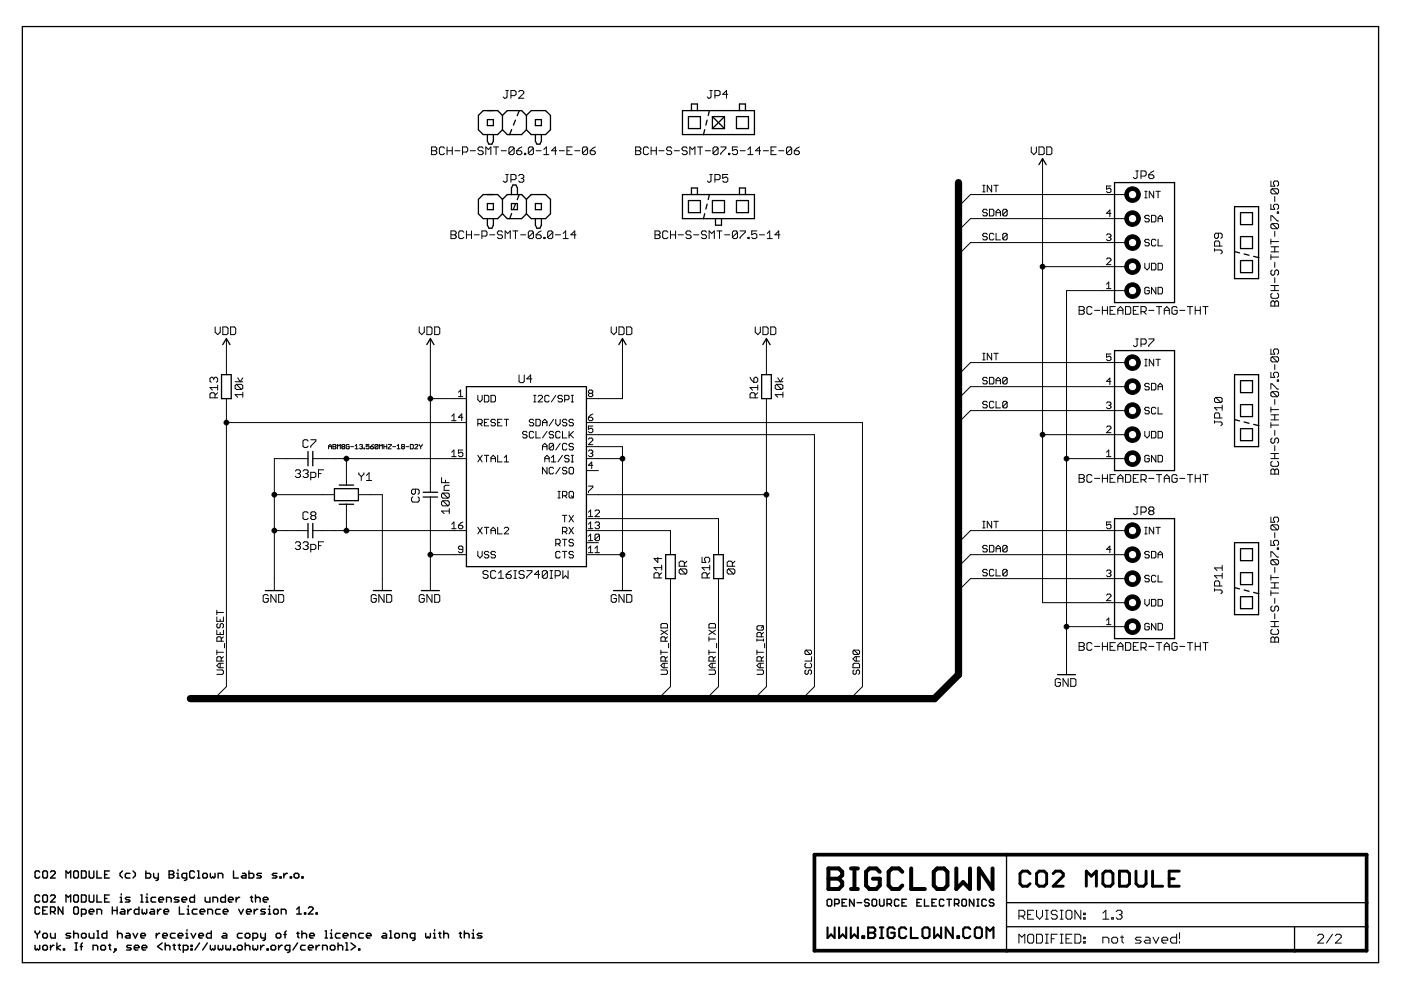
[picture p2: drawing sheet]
<svg xmlns="http://www.w3.org/2000/svg" width="297mm" height="210mm" viewBox="0 0 297 210" stroke-linecap="round" stroke-linejoin="round" font-family="sans-serif">
<g fill="none" stroke="#000" stroke-width=".3">
<path d="M7.4 197.4v.2l.5 .5M7.9 198.1v.8M8.4 184.9l-.2-.2h-.5l-.3 .2v1l.3 .3h.5l.2-.3M8.4 190l-.2-.2h-.5l-.3 .2v1l.3 .3h.5l.2-.3M8.4 192.6l-.2-.3h-.5l-.3 .3v.9l.3 .3h.5l.2-.3M8.4 197.4v.2l-.5 .5M9.1 190l.2-.2h.5l.3 .2v1l-.3 .3h-.5l-.2-.3zM9.1 193h.5M9.3 184.7h.5l.3 .2v1l-.3 .3h-.5l-.2-.3v-1zM9.3 197.9h.5l.3 .2v.5l-.3 .3h-.5l-.2-.3v-.5zM10.1 192.3h-1v1.5h1M10.7 184.9l.2-.2h.6l.2 .2v.3l-1 1h1"/>
<path d="M10.7 190l.2-.2h.6l.2 .2v.2l-1 1.1h1M10.7 193.3h.8l.2-.3v-.4l-.2-.3h-.8v1.5M10.7 197.9v.7l.2 .3h.8v-1M11.2 193.3l.5 .5M12.1 199.9v1.5M13.3 192.3v1.5l-1-1.5v1.5M14 186.2v-1.5l.5 .5 .5-.5v1.5M14 191.3v-1.5l.5 .4 .5-.4v1.5M15 197.9h-.8l-.2 .2 .2 .3h.5l.3 .2-.3 .3h-.7M15.6 190l.3-.2h.5l.2 .2v1l-.2 .3h-.5l-.3-.3zM15.6 197.4v1.5M15.6 198.1l.3-.2h.5l.2 .2v.8"/>
<path d="M15.9 184.7h.5l.2 .2v1l-.2 .3h-.5l-.3-.3v-1zM15.9 192.3h.5l.2 .3v.9l-.2 .3h-.5l-.3-.3v-.9zM15.9 199.9h.5M16.2 199.9v1.5M17.3 184.7h.7l.3 .2v1l-.3 .3h-.7zM17.3 189.8h.7l.3 .2v1l-.3 .3h-.7zM17.3 193.8h.7l.3-.3v-.5l-.3-.2h-.7v1.5M17.5 199.9l-.3 .3v1.2M17.5 197.9h.5l.3 .2v.5l-.3 .3h-.5l-.2-.3v-.5zM18.9 184.7v1.2l.3 .3h.5l.2-.3v-1.2M18.9 189.8v1.2l.3 .3h.5l.2-.3v-1.2M18.9 193.3h1l-.2-.5h-.5l-.3 .2v.5l.3 .3h.5"/>
<path d="M18.9 197.9v.7l.3 .3h.7v-1M20.6 184.7v1.5h.9M20.6 189.8v1.5h.9M20.6 193.8v-1h.7l.2 .2v.8M20.6 198.9h.4M20.6 197.4h.2v1.5M22.2 185.4h.5M22.2 190.5h.5M22.6 197.4v1.5h-.7l-.3-.3v-.5l.3-.2h.7M23.2 184.7h-1v1.5h1M23.2 189.8h-1v1.5h1M23.8 193h1"/>
<path d="M23.8 192.3v1.5M24.8 192.3v1.5M24.9 198.1l.3-.2h.5l.2 .2v.8M24.9 197.4v1.5M25.5 191.3h.5M25.5 190.2h.2v1.1M25.7 189.5v.3M25.7 192.8h.5l.3 .2v.8h-.8l-.2-.3 .2-.2h.8M26 184.7l-.5 .5v.5l.5 .5M26.8 197.9h.5l.3 .2v.8h-.8l-.2-.3 .2-.2h.8M27.1 192.8v1M27.6 185.2h-.8l-.2 .2v.5l.2 .3h.8"/>
<path d="M27.6 190.2h-.8l-.2 .3 .2 .3h.5l.3 .2-.3 .3h-.7M27.9 192.8h-.3l-.5 .5M28.2 184.7l.5 .5v.5l-.5 .5M28.2 197.9l.5 1 .5-1M29.5 192.3v1.5h-.8l-.2-.3v-.5l.2-.2h.8M29.8 189.8h.3v1.5M29.8 191.3h.5M29.8 198.4h1v-.3l-.2-.2h-.5l-.3 .2v.5l.3 .3h.5M30.1 192.8v.7l.3 .3 .2-.3 .3 .3 .2-.3v-.7M30.9 184.7v1.5h.8l.2-.3v-.5l-.2-.2h-.8M30.9 191.3h.5M30.9 190.2h.3v1.1"/>
<path d="M31.2 189.5v.3M32 192.8h.5l.2 .2v.8h-.7l-.3-.3 .3-.2h.7M32.6 185.2v.7l.2 .3h.8M33 190.2h-.7l-.3 .3v.5l.3 .3h.7M33.1 197.9v1M33.4 192.8v1M33.6 185.2v1.2l-.3 .3h-.2M33.7 190.8h1v-.3l-.3-.3h-.5l-.2 .3v.5l.2 .3h.5M33.9 197.9h-.3l-.5 .5M34.1 192.8h-.2l-.5 .5M34.4 199.9l-1 .8 1 .7M34.5 198.4h1l-.3-.5h-.5l-.2 .2v.5l.2 .3h.5"/>
<path d="M34.8 193.3h1l-.3-.5h-.5l-.2 .2v.5l.2 .3h.5M35 199.9v1.5M35.3 191.3v-1.1h.7l.3 .3v.8M35.9 184.7h.7l.3 .2v.3l-.3 .2 .3 .3v.2l-.3 .3h-.7zM35.9 185.4h.7M37.1 197.9h-.7l-.3 .2v.5l.3 .3h.7M37.5 186.2h.5M37.5 185.2h.2v1M37.7 184.4v.3M37.8 198.4h1l-.3-.5h-.5l-.2 .2v.5l.2 .3h.5M38 190.2h-.8l-.3 .3 .3 .3h.5l.3 .2-.3 .3h-.8M38 192.3v1.5h1"/>
<path d="M38.6 190.8h1v-.3l-.3-.3h-.5l-.2 .3v.5l.2 .3h.5M39.4 198.9h.5M39.4 197.9h.2v1M39.6 186.2h-.8l-.2-.3v-.5l.2-.2h.8v1.2l-.3 .3h-.2M39.6 197.1v.3M39.7 193.8h.5M39.7 192.8h.2v1M39.9 192v.3M40.5 197.9l.5 1 .5-1M41.2 184.9l-.2-.2h-.5l-.3 .2v1l.3 .3h.5l.2-.3M41.2 189.8v1.5h-.7l-.3-.3v-.5l.3-.3h.7M41.8 192.8h-.8l-.2 .2v.5l.2 .3h.8"/>
<path d="M41.9 184.7h.2v1.5M41.9 186.2h.5M42.1 198.4h1v-.3l-.2-.2h-.5l-.3 .2v.5l.3 .3h.5M42.3 199.9l-1 1.5M42.4 193.3h1v-.3l-.2-.2h-.5l-.3 .2v.5l.3 .3h.5M43.2 185.2h.5l.3 .2v.5l-.3 .3h-.5l-.2-.3v-.5zM43.5 190.2v.8l.3 .3h.7v-1.1M44 199.9l-1 1.5M44 193.8v-1h.8l.3 .2v.8M44.6 185.2v.7l.3 .3 .2-.3 .3 .3 .2-.3v-.7M44.8 197.4v1.5h-.8l-.2-.3v-.5l.2-.2h.8M45.1 191.3v-1.1h.8l.2 .3v.8"/>
<path d="M46.2 186.2v-1h.8l.2 .2v.8M46.7 192.8h-.7l-.3 .2v.5l.3 .3h.7M47.3 197.9h.5l.3 .2v.8h-.8l-.2-.3 .2-.2h.8M47.3 193.3h1l-.2-.5h-.5l-.3 .2v.5l.3 .3h.5M47.8 189.8v1.5h-.8l-.2-.3v-.5l.2-.3h.8M48.4 190.8h1v-.3l-.2-.3h-.5l-.3 .3v.5l.3 .3h.5M49.5 184.7v1.5h1M50.1 190.2v1.1M50.6 192.8l.5 1 .5-1M50.8 190.2h-.2l-.5 .6M51.4 197.9h-.8l-.3 .2v.5l.3 .3h.8M51.4 185.2h.5l.3 .2v.8h-.8l-.2-.3 .2-.2h.8"/>
<path d="M52 199.9v1.5M52.2 197.9h.5l.3 .2v.5l-.3 .3h-.5l-.2-.3v-.5zM52.3 193.3h1v-.3l-.3-.2h-.5l-.2 .2v.5l.2 .3h.5M52.8 184.7v1.5h.8l.2-.3v-.5l-.2-.2h-.8M53.1 190.2h.5M53.3 190v1l.3 .3M53.6 198.9h.8l.2-.3v-.5l-.2-.2h-.8v1.5M53.9 192.8v1M54.2 190.5l.2-.3h.5l.3 .3v.8M54.2 189.8v1.5M54.7 192.8h-.3l-.5 .5M55.3 197.9v.7l.2 .3h.8"/>
<path d="M55.4 185.2h-.7l-.3 .2 .3 .3h.5l.2 .2-.2 .3h-.8M55.8 190.8h1v-.3l-.2-.3h-.6l-.2 .3v.5l.2 .3h.6M56.3 192.8h-.8l-.2 .2 .2 .3h.5l.3 .2-.3 .3h-.7M56.3 197.9v1.2l-.3 .3h-.2M56.9 193.8h.5M56.9 192.8h.2v1M57.1 192v.3M58 193l.3-.2h.4l.3 .2v.5l-.3 .3h-.4l-.3-.3zM58.5 198.1l.3-.2h.5l.2 .2v.5l-.2 .3h-.5l-.3-.3zM58.7 185.2h-.7l-.3 .2 .3 .3h.5l.2 .2-.2 .3h-.8M59.4 185.9h.2v.3h-.2zM59.6 193.8v-1h.8l.2 .2v.8"/>
<path d="M60.2 185.2v1M60.2 198.1h.5M60.7 197.4l-.3 .2v1.3M60.9 185.2h-.2l-.5 .5M61.6 185.9h.2v.3h-.2zM62.6 185.2h.5l.3 .2v.5l-.3 .3h-.5l-.2-.3v-.5zM62.9 192.8l.5-.5v1.5M62.9 193.8h1M62.9 197.9h.5M63.1 199.9l-1 1.5M63.2 197.6v1l.2 .3M64 185.9h.3v.3h-.3z"/>
<path d="M64 197.4v1.5M64 198.1l.3-.2h.4l.3 .2v.8M64.6 193.5h.2v.3h-.2zM65.4 192.6l.2-.3h.5l.3 .3v.2l-1 1h1M65.6 198.4h1.1v-.3l-.3-.2h-.5l-.3 .2v.5l.3 .3h.5M67 193.5h.3v.3h-.3zM68.9 198.9h.5M68.9 197.4h.3v1.5M70 198.9h.5M70 197.9h.3v1M70.3 197.1v.3M71.7 199.9v1.5"/>
<path d="M72.1 197.9h-.7l-.3 .2v.5l.3 .3h.7M72.7 198.4h1.1v-.3l-.3-.2h-.5l-.3 .2v.5l.3 .3h.5M73.3 199.9h.3v1.5M74.4 198.9v-1h.7l.3 .2v.8M74.4 199.9l1 .8-1 .7M77 197.9h-.7l-.3 .2v.5l.3 .3h.7M77.7 198.4h1v-.3l-.3-.2h-.5l-.2 .2v.5l.2 .3h.5M81.2 197.9h.5l.3 .2v.8h-.8l-.2-.3 .2-.2h.8M82.6 198.9h.5M82.6 197.4h.2v1.5M83.7 198.1l.2-.2h.5l.3 .2v.5l-.3 .3h-.5l-.2-.3zM85.3 198.9v-1h.8l.2 .2v.8"/>
<path d="M88 198.9h-.8l-.2-.3v-.5l.2-.2h.8v1.2l-.3 .3h-.2M90.3 197.9v.7l.2 .3 .2-.3 .3 .3 .2-.3v-.7M91.9 198.9h.5M91.9 197.9h.2v1M92.1 197.1v.3M93 197.9h.5M93.2 197.6v1l.3 .3M94.1 198.1l.2-.2h.5l.3 .2v.8M94.1 197.4v1.5M97.4 197.9h.5M97.6 197.6v1l.3 .3M98.4 198.1l.3-.2h.5l.3 .2v.8"/>
<path d="M98.4 197.4v1.5M100.1 198.9h.5M100.1 197.9h.3v1M100.4 197.1v.3M102.2 197.9h-.8l-.2 .2 .2 .3h.5l.3 .2-.3 .3h-.7M175.4 190.9l.2-.2h.5l.2 .2v1l-.2 .2h-.5l-.2-.2zM177 191.6h.7l.2-.2v-.5l-.2-.2h-.7v1.4M178.5 191.4h.5M179.5 190.7h-1v1.4h1M181.1 190.7v1.4l-1-1.4v1.4M181.7 191.4h1M184.3 190.9l-.3-.2h-.5l-.2 .2v.3l.2 .2h.5l.3 .2v.3l-.3 .2h-.5l-.2-.2"/>
<path d="M184.9 190.9l.2-.2h.5l.3 .2v1l-.3 .2h-.5l-.2-.2zM186.5 190.7v1.2l.2 .2h.5l.2-.2v-1.2M188.1 191.6h.7l.2-.2v-.5l-.2-.2h-.7v1.4M188.6 191.6l.4 .5M190.6 190.9l-.2-.2h-.5l-.2 .2v1l.2 .2h.5l.2-.2M191.2 191.4h.5M192.2 190.7h-1v1.4h1M194.4 191.4h.5M195.4 190.7h-1v1.4h1M196 190.7v1.4h1M197.6 191.4h.5M198.5 190.7h-.9v1.4h.9"/>
<path d="M200.1 190.9l-.2-.2h-.5l-.2 .2v1l.2 .2h.5l.2-.2M200.8 190.7h.9M201.2 190.7v1.4M202.4 191.6h.7l.2-.2v-.5l-.2-.2h-.7v1.4M202.8 191.6l.5 .5M203.9 190.9l.3-.2h.5l.2 .2v1l-.2 .2h-.5l-.3-.2zM206.5 190.7v1.4l-1-1.4v1.4M207.1 190.7h.5M207.1 192.1h.5M207.3 190.7v1.4M209.1 190.9l-.2-.2h-.5l-.2 .2v1l.2 .2h.5l.2-.2M210.7 190.9l-.2-.2h-.5l-.2 .2v.3l.2 .2h.5l.2 .2v.3l-.2 .2h-.5l-.2-.2"/>
<path d="M7.4 200.4v.8l.3 .2 .2-.2 .3 .2 .2-.2v-.8M9.3 200.4h.5l.3 .3v.5l-.3 .2h-.5l-.2-.2v-.5zM10.7 200.4v1M11.5 200.4h-.3l-.5 .5M12.8 200.4l-.7 .5 .7 .5M13.4 201.2h.3v.2h-.3zM15.9 201.4h.5M17 200.7h.5M19.7 201.4v-1h.8l.2 .3v.7M21.4 200.7l.2-.3h.5l.3 .3v.5l-.3 .2h-.5l-.2-.2zM23 200.4h.5M23.3 200.2v1l.2 .2"/>
<path d="M24.3 201.2h.3v.2h-.3zM24.6 201.4l-.5 .5M27.8 200.4h-.7l-.3 .3 .3 .2h.5l.2 .3-.2 .2h-.8M28.5 200.9h1l-.3-.5h-.5l-.2 .3v.5l.2 .2h.5M30.1 200.9h1v-.2l-.2-.3h-.5l-.3 .3v.5l.3 .2h.5M35 200.7l.3-.3h.5l.2 .3v.7M36.7 200.4h.5M36.9 200.2v1l.3 .2M37.8 200.4h.5M38 200.2v1l.3 .2M38.9 201.4h.7l.3-.2v-.5l-.3-.3h-.7v1.5M40.5 200.4h.2v.3h-.2z"/>
<path d="M40.5 201.2h.2v.2h-.2zM44.6 200.4v.8l.3 .2 .2-.2 .3 .2 .2-.2v-.8M46.2 200.4v.8l.3 .2 .2-.2 .3 .2 .2-.2v-.8M47.9 200.4v.8l.2 .2 .3-.2 .2 .2 .3-.2v-.8M49.5 201.2h.3v.2h-.3zM50.6 200.4h.5l.3 .3v.5l-.3 .2h-.5l-.3-.2v-.5zM52 200.7l.2-.3h.5l.3 .3v.7M53.6 200.4v.8l.3 .2 .2-.2 .3 .2 .2-.2v-.8M55.3 200.4v1M56 200.4h-.2l-.5 .5M56.6 201.2h.3v.2h-.3zM57.4 200.7l.3-.3h.5l.2 .3v.5l-.2 .2h-.5l-.3-.2z"/>
<path d="M59.1 200.4v1M59.8 200.4h-.2l-.5 .5M61.4 201.4h-.7l-.2-.2v-.5l.2-.3h.7v1.3l-.2 .2h-.2M64.7 200.4h-.7l-.3 .3v.5l.3 .2h.7M65.4 200.9h1v-.2l-.3-.3h-.5l-.2 .3v.5l.2 .2h.5M67 200.4v1M67.8 200.4h-.3l-.5 .5M68.4 201.4v-1h.7l.3 .3v.7M70.3 200.4h.5l.2 .3v.5l-.2 .2h-.5l-.3-.2v-.5zM71.7 200.7l.2-.3h.5l.3 .3v.7M73.3 201.4h.5M76 201.2h.3v.2h-.3z"/>
</g>
<g fill="none" stroke="#000" stroke-width=".21">
<path d="M107.2 19.2h.6M107.5 19.2v1.4l-.3 .2h-.2l-.3-.2M110 19.5l.2-.3h.6l.3 .3v.2l-1.1 1.1h1.1M150.5 19.2h.5M150.7 19.2v1.4l-.2 .2h-.3l-.3-.2M91.5 31.2h.8l.3 .2v.3l-.3 .3 .3 .2v.3l-.3 .3h-.8zM91.5 32h.8M94.2 31.4l-.2-.2h-.6l-.2 .2v1.1l.2 .3h.6l.2-.3M94.8 32h1.1M94.8 31.2v1.6M95.9 31.2v1.6M96.4 32h1.1"/>
<path d="M98.1 32.2h.8l.3-.2v-.6l-.3-.2h-.8v1.6M99.7 32h1.1M102.4 31.4l-.2-.2h-.6l-.3 .2v.3l.3 .3h.6l.2 .2v.3l-.2 .3h-.6l-.3-.3M103 32.8v-1.6l.5 .5 .6-.5v1.6M104.6 31.2h1.1M105.2 31.2v1.6M106.3 32h1.1M107.2 37h.6M107.5 37v1.4l-.3 .2h-.2l-.3-.2M108.3 20.3h.8l.3-.3v-.5l-.3-.3h-.8v1.6M108.3 38.1h.8l.3-.3v-.5l-.3-.3h-.8v1.6M109 31.4v1.1l-.3 .3h-.5l-.3-.3"/>
<path d="M109 31.4l-.3-.2h-.5l-.3 .2v1.1M109 31.4l-1.1 1.1M109.6 32h.8l.2 .2v.3l-.2 .3h-.6l-.2-.3zM110 37.3l.2-.3h.6l.3 .3v.2l-.3 .3M110.5 37.8h.3M110.6 31.2l-.5 .2-.5 .6M110.8 37.8l.3 .3v.3l-.3 .2h-.6l-.2-.2M111.2 32.5h.3v.3h-.3zM113.1 31.4v1.1l-.3 .3h-.5l-.3-.3M113.1 31.4l-.3-.2h-.5l-.3 .2v1.1M113.1 31.4l-1.1 1.1M113.7 32h1"/>
<path d="M115.3 32.8h1.1M115.3 31.7l.5-.5v1.6M118 32h-1.1l.9-.8v1.6M118.6 32h1.1M120.2 32h.6M121.3 31.2h-1.1v1.6h1.1M121.9 32h1M124.6 31.4l-.3-.2h-.5l-.3 .2v1.1M124.6 31.4v1.1l-.3 .3h-.5l-.3-.3M124.6 31.4l-1.1 1.1M125.1 32h.8l.3 .2v.3l-.3 .3h-.5l-.3-.3zM126.2 31.2l-1.1 .8"/>
<path d="M134.8 31.2h.8l.3 .2v.3l-.3 .3 .3 .2v.3l-.3 .3h-.8zM134.8 32h.8M137.5 31.4l-.3-.2h-.5l-.3 .2v1.1l.3 .3h.5l.3-.3M138 32h1.1M138 31.2v1.6M139.1 31.2v1.6M139.7 32h1.1M142.4 31.4l-.2-.2h-.6l-.3 .2v.3l.3 .3h.6l.2 .2v.3l-.2 .3h-.6l-.3-.3M143 32h1.1M145.7 31.4l-.3-.2h-.5l-.3 .2v.3l.3 .3h.5l.3 .2v.3l-.3 .3h-.5l-.3-.3M146.3 32.8v-1.6l.5 .5 .5-.5v1.6M147.9 31.2h1.1"/>
<path d="M148.4 31.2v1.6M149.5 32h1.1M150.5 37h.5M150.7 37v1.4l-.2 .2h-.3l-.3-.2M151.6 20.3h.8l.3-.3v-.5l-.3-.3h-.8v1.6M151.6 38.1h.8l.3-.3v-.5l-.3-.3h-.8v1.6M152.3 31.4v1.1l-.3 .3h-.6l-.2-.3M152.3 31.4l-.3-.2h-.6l-.2 .2v1.1M152.3 31.4l-1.1 1.1M152.8 31.2h1.1v.2l-1.1 1.1v.3M154.3 20h-1.1l.8-.8v1.6M154.3 37h-1.1v.8l.6-.3h.2l.3 .3v.6l-.3 .2h-.5l-.3-.2"/>
<path d="M154.5 32.5h.2v.3h-.2zM156.4 31.2h-1.1v.8l.5-.3h.3l.3 .3v.5l-.3 .3h-.5l-.3-.3M156.9 32h1.1M158.6 32.8h1M158.6 31.7l.5-.5v1.6M161.3 32h-1.1l.8-.8v1.6M161.8 32h1.1M163.5 32h.5M164.6 31.2h-1.1v1.6h1.1M165.1 32h1.1M167.9 31.4v1.1l-.3 .3h-.6l-.2-.3M167.9 31.4l-.3-.2h-.6l-.2 .2v1.1"/>
<path d="M167.9 31.4l-1.1 1.1M168.4 32h.8l.3 .2v.3l-.3 .3h-.5l-.3-.3zM169.5 31.2l-.6 .2-.5 .6M208.4 39.3h.5M208.6 39.3v1.4M210.2 39.3v1.4l-.9-1.4v1.4M210.7 39.3h.9M211.2 39.3v1.4M218.7 31.2v1l.5 .6 .5-.6v-1M220.3 31.2h.8l.3 .2v1.1l-.3 .3h-.8zM221 33.6v94.2h17.8M221.9 31.2h.8l.3 .2v1.1l-.3 .3h-.8z"/>
<path d="M235.5 39.4h-.9v.7l.5-.2 .4 .2v.5l-.2 .2h-.5l-.2-.2M240.8 36.2h.6M241.1 36.2v1.4l-.3 .3h-.2l-.3-.3M241.9 37.3h.8l.3-.2v-.6l-.3-.3h-.8v1.7M243.6 37.1h.8l.2 .2v.3l-.2 .3h-.6l-.2-.3zM244.6 36.2l-.5 .3-.5 .6M269.5 38.4v1.1h.8l-.3-.6v-.2l.3-.3h.5l.3 .3v.5l-.3 .3M95.6 49h.8l.3 .2v.3l-.3 .3 .3 .3v.2l-.3 .3h-.8zM95.6 49.8h.8M98.3 49.2l-.2-.2h-.6l-.2 .2v1.1l.2 .3h.6l.2-.3M98.9 49.8h1.1M98.9 49v1.6"/>
<path d="M100 49v1.6M100.5 49.8h1.1M102.2 50.1h.8l.3-.3v-.6l-.3-.2h-.8v1.6M103.8 49.8h1.1M106.5 49.2l-.2-.2h-.6l-.2 .2v.3l.2 .3h.6l.2 .3v.2l-.2 .3h-.6l-.2-.3M107.1 50.6v-1.6l.5 .5 .6-.5v1.6M108.7 49h1.1M109.3 49v1.6M110.4 49.8h1.1M113.1 49.2l-.3-.2h-.5l-.3 .2v1.1M113.1 49.2v1.1l-.3 .3h-.5l-.3-.3M113.1 49.2l-1.1 1.1"/>
<path d="M113.7 49.8h.8l.2 .3v.2l-.2 .3h-.6l-.2-.3zM114.7 49l-.5 .2-.5 .6M115.3 50.3h.3v.3h-.3zM117.2 49.2l-.3-.2h-.5l-.3 .2v1.1M117.2 49.2v1.1l-.3 .3h-.5l-.3-.3M117.2 49.2l-1.1 1.1M117.8 49.8h1.1M119.4 50.6h1.1M119.4 49.5l.5-.5v1.6M122.1 49.8h-1.1l.9-.8v1.6M138.9 49h.8l.3 .2v.3l-.3 .3 .3 .3v.2l-.3 .3h-.8zM138.9 49.8h.8"/>
<path d="M141.6 49.2l-.3-.2h-.5l-.3 .2v1.1l.3 .3h.5l.3-.3M142.2 49.8h1M142.2 49v1.6M143.2 49v1.6M143.8 49.8h1.1M146.5 49.2l-.3-.2h-.5l-.3 .2v.3l.3 .3h.5l.3 .3v.2l-.3 .3h-.5l-.3-.3M147.1 49.8h1.1M149.8 49.2l-.3-.2h-.5l-.3 .2v.3l.3 .3h.5l.3 .3v.2l-.3 .3h-.5l-.3-.3M150.3 50.6v-1.6l.6 .5 .5-.5v1.6M152 49h1.1M152.5 49v1.6M153.6 49.8h1.1"/>
<path d="M156.4 49.2l-.3-.2h-.5l-.3 .2v1.1M156.4 49.2v1.1l-.3 .3h-.5l-.3-.3M156.4 49.2l-1.1 1.1M156.9 49h1.1v.2l-1.1 1.1v.3M158.6 50.3h.2v.3h-.2zM160.5 49h-1.1v.8l.5-.3h.3l.3 .3v.5l-.3 .3h-.6l-.2-.3M161 49.8h1.1M162.7 50.6h1M162.7 49.5l.5-.5v1.6M165.4 49.8h-1.1l.8-.8v1.6M208.4 40.7h.5M209.3 49.7l-.2-.2h-.5l-.2 .2 .2 .5h.5l.2 .2-.2 .5h-.5l-.2-.3"/>
<path d="M209.3 44.6l-.2-.2h-.5l-.2 .5 .2 .2h.5l.2 .5-.2 .2h-.5l-.2-.2M209.8 44.4h.7l.2 .2v1l-.2 .2h-.7zM210.7 49.7l-.2-.2h-.5l-.2 .2v.9l.2 .3h.5l.2-.3M211.2 45.1h.9M211.2 45.8v-.9l.4-.5 .5 .5v.9M211.2 49.5v1.4h.9M213.5 49.7l-.9 .9M213.5 44.6l-.2-.2h-.5l-.2 .2v1M213.5 49.7l-.2-.2h-.5l-.2 .2v.9M213.5 44.6v1l-.2 .2h-.5l-.2-.2M213.5 49.7v.9l-.2 .3h-.5l-.2-.3M213.5 44.6l-.9 1"/>
<path d="M221 56.5h17.8M234.6 54.9l.2-.2h.5l.2 .2v.3l-.9 .9h.9M234.6 49.8l.2-.2h.5l.2 .2-.2 .5M235.1 50.3h.2M235.3 50.3l.2 .2-.2 .5h-.5l-.2-.2M235.5 45.2h-.9l.7-.7v1.4M238.8 46.4h-33l-2.6 2.5M238.8 51.4h-33l-2.6 2.6M238.8 41.3h-33l-2.6 2.5M242.7 42h.5M242.7 40.6h.5M242.7 55.8v1l.5 .4 .5-.4v-1"/>
<path d="M243 40.6v1.4M243.7 45.9l-.3-.2h-.4l-.3 .4 .3 .3h.4l.3 .4-.3 .3h-.4l-.3-.3M243.7 51l-.3-.3h-.4l-.3 .5 .3 .2h.4l.3 .5-.3 .2h-.4l-.3-.2M244.1 55.8h.7l.3 .3v.9l-.3 .2h-.7zM244.1 45.7h.7l.3 .2v.9l-.3 .3h-.7zM244.6 40.6v1.4l-.9-1.4v1.4M245.1 40.6h.9M245.1 51l-.3-.3h-.4l-.3 .3v.9l.3 .2h.4l.3-.2M245.5 55.8h.7l.3 .3v.9l-.3 .2h-.7zM245.5 40.6v1.4M245.5 47.1v-1l.5-.4 .5 .4v1M245.5 50.7v1.4h1"/>
<path d="M245.5 46.4h1M257.5 53h1.3l.3 .3v.3l-.3 .2M257.5 52.7v.6M258.3 49.4v.9l-.3 .2h-.2l-.3-.2v-.6l.3-.3h1l.3 .3v.6l-.3 .2M258.6 52.2v-.8l-.3-.3h-.5l-.3 .3v.8h1.6M269.5 43.3v1.1h.8l-.3-.5v-.3l.3-.3h.5l.3 .3v.5l-.3 .3M269.5 46.8v-1h.2l1.1 1h.3M269.5 50.7v1.1M269.5 54v1.1M269.5 54.5h1.6M269.5 53.4h1.6M269.5 52.3h1.6"/>
<path d="M269.5 51.2h1.6M269.7 40l-.2 .3v.5l.2 .3h1.1M269.7 47.4l-.2 .3v.5l.2 .3h1.1M269.7 57.3l-.2 .2v.6l.2 .2h.3l.3-.2v-.6l.3-.2h.2l.3 .2v.6l-.3 .2M269.7 40h1.1l.3 .3v.5l-.3 .3M269.7 47.4h1.1l.3 .3v.5l-.3 .3M269.7 47.4l1.1 1.1M269.7 40l1.1 1.1M270.3 41.7v1.1M270.3 49v1.1M270.3 52.3v1.1M270.3 55.6v1.1"/>
<path d="M270.3 58.9v1.1M270.8 44.9h.3v.3h-.3zM45.6 69.3v1.1l.6 .6 .5-.6v-1.1M47.2 69.3h.9l.2 .3v1.1l-.2 .3h-.9zM48 71.8v7.6M48.9 69.3h.8l.3 .3v1.1l-.3 .3h-.8zM88.9 69.3v1.1l.5 .6 .6-.6v-1.1M90.5 69.3h.8l.3 .3v1.1l-.3 .3h-.8zM91.2 71.8v32.6M92.2 69.3h.8l.2 .3v1.1l-.2 .3h-.8zM110 79.5v1.4l.3 .2h.6l.2-.2v-1.4M129.6 69.3v1.1l.5 .6 .6-.6v-1.1"/>
<path d="M131.2 69.3h.8l.3 .3v1.1l-.3 .3h-.8zM132 71.8v12.7h-7.7M132.9 69.3h.8l.3 .3v1.1l-.3 .3h-.8zM159 80l.3 .5 .5 .6M160.1 69.3v1.1l.6 .6 .5-.6v-1.1M161.8 69.3h.8l.3 .3v1.1l-.3 .3h-.8zM162.5 71.8v7.6M163.4 69.3h.8l.3 .3v1.1l-.3 .3h-.8zM208.4 76.3h.5M208.4 74.9h.5M208.6 74.9v1.4M210.2 74.9v1.4l-.9-1.4v1.4"/>
<path d="M210.7 74.9h.9M211.2 74.9v1.4M228.8 65h.8l.3 .3v.3l-.3 .2 .3 .3v.3l-.3 .2h-.8zM228.8 65.8h.8M231.5 65.3l-.3-.3h-.5l-.3 .3v1.1l.3 .2h.5l.3-.2M232.1 65.8h1.1M233.7 65.8h1.1M233.7 65v1.6M234.6 60.3l.5-.5v1.4M234.6 61.2h.9M234.8 65v1.6M235.4 65.8h.5"/>
<path d="M235.5 75.1h-.9v.7l.5-.3 .4 .3v.4l-.2 .3h-.5l-.2-.3M236.5 65h-1.1v1.6h1.1M237 65.8h1.1M237 66.6v-1l.6-.6 .5 .6v1M238.6 65h.9l.2 .3v1.1l-.2 .2h-.9zM238.8 61.6h-12.7v81.4M238.8 76.9h-33l-2.6 2.5M240.3 65.8h.5M240.8 71.9h.6M241.1 71.9v1.3l-.3 .3h-.2l-.3-.3M241.4 65h-1.1v1.6h1.1M241.9 66.1h.8l.3-.3v-.5l-.3-.3h-.8v1.6"/>
<path d="M241.9 73h.8l.3-.3v-.6l-.3-.2h-.8v1.6M242.5 66.1l.5 .5M242.7 77.6h.5M242.7 76.2h.5M243 76.2v1.4M243.6 65.8h1M243.6 71.9h1v.2l-1 1.1v.3M243.7 61.2l-.3-.3h-.4l-.3 .3v.9l.3 .2h.4l.3-.2v-.5h-.5M244.6 76.2v1.4l-.9-1.4v1.4M245.1 60.9v1.4l-1-1.4v1.4M245.1 76.2h.9M245.2 65h1.1"/>
<path d="M245.5 60.9h.7l.3 .3v.9l-.3 .2h-.7zM245.5 76.2v1.4M245.7 65v1.6M246.8 65.8h1.1M246.8 66.6v-1l.6-.6 .5 .6v1M249.6 65.3l-.3-.3h-.5l-.3 .3v1.1l.3 .2h.5l.3-.2v-.6h-.6M250.1 65.8h1.1M251.8 65h1.1M252.3 65v1.6M253.4 65.8h1.1M253.4 65v1.6M254.5 65v1.6"/>
<path d="M255 65h1.1M255.6 65v1.6M269.5 64.1l.2-.3h.3l.3 .3 .3-.3h.2l.3 .3v.8h-1.6zM269.5 74v1.1h.8l-.3-.6v-.2l.3-.3h.5l.3 .3v.5l-.3 .3M269.5 78.9v1.1h.8l-.3-.5v-.3l.3-.3h.5l.3 .3v.5l-.3 .3M269.5 61.6h1.6M269.5 60.5h1.6M269.7 62.2l-.2 .2v.6l.2 .2h1.1l.3-.2v-.6l-.3-.2M269.7 75.6l-.2 .3v.6l.2 .2h1.1M269.7 75.6h1.1l.3 .3v.6l-.3 .2M269.7 75.6l1.1 1.1M270.3 60.5v1.1"/>
<path d="M270.3 64.1v.8M270.3 77.3v1.1M45.3 80.3l-.3-.3h-.2l-.3 .3v.5l.3 .3M45.3 80.3l.3-.3h.3l.2 .3v.5l-.2 .3M45.3 80.3v.2M45.6 84.3v-.8l-.3-.2h-.5l-.3 .2v.8h1.6M46.1 83.3l-.5 .5M46.1 82.2h-1.6l.5 .5M46.1 81.6v1.1M48 89.6h50.9M48 84.5v61.1l-2.6 2.5M49.8 80.9h1.7"/>
<path d="M50.1 81.5h1.1l.3 .3v.5l-.3 .3M50.1 81.5l-.3 .3v.5l.3 .3h1.1M50.1 81.5l1.1 1.1M50.4 80.1l.5 .8 .6-.8M51.5 83.7h-1.7l.6 .5M51.5 83.1v1.1M62.6 99.9l.3-.3h.5l.3 .3v.2l-.3 .3M64.2 99.9l.3-.3h.6l.2 .3v.2l-.2 .3M65.3 97.2h-7.1v28M65.3 93.5l-.2-.3h-.6l-.3 .3v1.1l.3 .3h.6l.2-.3M65.9 93.2h1.1v.3l-1.1 1.1v.3M66.3 97.2h32.6"/>
<path d="M68.6 99.6h-1.1v1.6M69.7 95.2v-.7l.3-.3 .3 .3v.7M69.7 94.7h.6M70.6 94.7h.5M70.6 94.2h.5l.1 .2-.1 .3 .1 .3-.1 .2h-.5zM71.5 95.2v-1l.4 .3 .3-.3v1M72.6 94.7h.3M72.6 94.7l-.1-.2 .1-.3 .5 .2-.2 .3M72.6 94.7l-.1 .1 .1 .4 .5-.2-.2-.3M73.4 97.2v5.6M74 94.4l-.1-.2-.5 .2v.6l.5 .2 .1-.5h-.3M74.4 94.7h.6"/>
<path d="M75.3 95.2h.6M75.3 94.5l.3-.3v1M76.2 94.4l.5-.2 .2 .2-.2 .3M76.5 94.7h.2M76.7 94.7l.2 .1-.2 .4-.5-.2M77.2 95h.1v.2h-.1zM78.3 94.2h-.7v.5l.5-.2 .2 .5-.2 .2-.5-.2M78.6 94.7h.4l.2 .3-.5 .2zM79.2 94.2l-.6 .5M80.1 94.4l-.1-.2-.5 .2v.6M80.1 94.4v.6l-.1 .2-.5-.2M80.1 94.4l-.6 .6"/>
<path d="M80.4 95.2v-1l.4 .3 .3-.3v1M81.4 94.7h.6M81.4 94.2v1M82 94.2v1M82.3 94.2h.7l-.7 .8v.2h.7M83.2 94.7h.7M84.2 95.2h.6M84.2 94.5l.3-.3v1M85.3 94.7h.3M85.3 94.7l-.2-.2 .2-.3 .5 .2-.2 .3M85.3 94.7l-.2 .1 .2 .4 .5-.2-.2-.3M86.1 94.7h.6"/>
<path d="M87 94.2h.5l.1 .2v.6l-.1 .2h-.5zM87.9 94.4l.2-.2 .5 .2-.7 .8h.7M88.9 94.2l.3 .5M89.2 94.7v.5M89.5 94.2l-.3 .5M91.2 84.5h7.7M95.8 96.8h.9M95.8 89.2h.9M95.8 88.2l.4-.4v1.4M95.8 95.9l.4-.5v1.4M97.2 84.1h.9M97.2 83.2l.5-.5v1.4"/>
<path d="M98.1 95.4h-.9v.7l.7-.2 .2 .2v.5l-.2 .2h-.5l-.2-.2M98.1 88.5h-.9l.7-.7v1.4M101.3 83.8v1l.5 .4 .4-.4v-1M101.3 89.8h.7l.2-.2v-.5l-.2-.2h-.7v1.4M101.3 96.5l.9 1.4M101.8 89.8l.4 .5M102.2 96.5l-.9 1.4M102.7 83.8h.7l.2 .3v.9l-.2 .2h-.7zM102.7 96.5h.9M102.7 89.6h.5M103.2 96.5v1.4M103.6 88.9h-.9v1.4h.9"/>
<path d="M104.1 83.8h.7l.3 .3v.9l-.3 .2h-.7zM104.1 97.9v-.9l.5-.5 .5 .5v.9M104.1 97.2h1M105.1 89.1l-.3-.2h-.5l-.2 .5 .2 .2h.5l.3 .2v.3l-.3 .2h-.5l-.2-.2M105.5 96.5v1.4h.9M105.5 89.6h.5M106.4 88.9h-.9v1.4h.9M106.9 97.9h.9M106.9 97l.5-.5v1.4M106.9 88.9h.9M107.4 88.9v1.4M111.7 91.7l-.2-.2h-.5l-.2 .2 .2 .5h.5l.2 .2-.2 .5h-.5l-.2-.3"/>
<path d="M112.8 80.3h-1.1l.8-.8v1.6M113.2 91.7l-.3-.2h-.4l-.3 .2v.9l.3 .3h.4l.3-.3M113.2 85.2h.4M113.2 83.8h.4M113.2 89.1l-.3-.2h-.4l-.3 .5 .3 .2h.4l.3 .5-.3 .2h-.4l-.3-.2M113.4 83.8v1.4M113.6 88.9h.7l.3 .2v1l-.3 .2h-.7zM113.6 91.5v1.4h1M114.1 84.1l.2-.3h.5l.2 .3v.2l-.9 .9h.9M115 94.7h1M115 90.3v-.9l.5-.5 .5 .5v.9M115 95.4v-.9l.5-.5 .5 .5v.9"/>
<path d="M115 89.6h1M115.5 97.2h.9M115.5 97.9v-.9l.5-.5 .4 .5v.9M116 99.1v1.4l-1-1.4v1.4M116 91.5l-1 1.4M116.4 84.1l-.2-.3h-.5l-.2 .3v.9l.2 .2h.5l.2-.2M116.9 97l.5-.5v1.4M116.9 97.9h.9M117.4 99.3l-.3-.2h-.4l-.3 .2v.9l.3 .3h.4l.3-.3M117.4 94.2l-.3-.2h-.4l-.3 .2v1M117.4 91.7l-.3-.2h-.4l-.3 .2 .3 .5h.4l.3 .2-.3 .5h-.4l-.3-.3M117.4 94.2v1l-.3 .2h-.4l-.3-.2"/>
<path d="M117.4 94.2l-1 1M117.4 88.9l-1 1.4M117.8 88.9v.9l.5 .5 .5-.5v-.9M117.8 83.8l-.9 1.4M118.8 91.7l-.3-.2h-.4l-.3 .2v.9l.3 .3h.4l.3-.3M118.8 94l-1 1.4M118.8 99.1l-1 1.4M119.3 91.5v1.4h.9M119.3 84.1l-.3-.3h-.5l-.2 .5 .2 .2h.5l.3 .5-.3 .2h-.5l-.2-.2M119.3 96.5l-1 1.4M119.7 84.8h.7l.2-.3v-.4l-.2-.3h-.7v1.4M120.2 99.3l-.2-.2h-.5l-.2 .4 .2 .3h.5l.2 .4-.2 .3h-.5l-.2-.3"/>
<path d="M120.2 94.2l-.2-.2h-.5l-.2 .2v1l.2 .2h.5l.2-.2M120.2 89.1l-.2-.2h-.5l-.2 .5 .2 .2h.5l.2 .5-.2 .2h-.5l-.2-.2M120.6 99.3l.3-.2h.4l.3 .2v.9l-.3 .3h-.4l-.3-.3zM120.6 96.8l-.2-.3h-.4l-.3 .5 .3 .2h.4l.2 .5-.2 .2h-.4l-.3-.2M120.6 91.5v1.4M120.9 92.2l.7 .7M121.1 85.2h.5M121.1 83.8h.5M121.1 97.9h.5M121.1 96.5h.5M121.3 83.8v1.4M121.3 96.5v1.4"/>
<path d="M121.6 94.2l-.3-.2h-.4l-.3 .2 .3 .5h.4l.3 .2-.3 .5h-.4l-.3-.2M121.6 89.1l-.3-.2h-.4l-.3 .5 .3 .2h.4l.3 .5-.3 .2h-.4l-.3-.2M121.6 91.5l-1 .9M124.3 94.7h7.7v30.5M124.3 97.2h7.7M124.3 99.8h2.6M124.3 92.2h48.4v53.4l-2.6 2.5M124.3 89.6h58.6v56l-2.6 2.5M124.8 93.1l.2-.2h.5l.2 .2v.2l-.9 1h.9M124.8 95.7l.2-.3h.5l.2 .3-.2 .4M124.8 88.5h.7l.2 .5-.2 .2h-.5l-.2-.2zM125 83.4l-.2 .2 .2 .5h.5l.2-.2-.2-.5"/>
<path d="M125 83.4l-.2-.2 .2-.5h.5l.2 .2-.2 .5M125 83.4h.5M125.2 96.1h.3M125.5 96.1l.2 .3-.2 .4h-.5l-.2-.2M125.7 90.3h-.9v.7l.7-.2 .2 .2v.5l-.2 .2h-.5l-.2-.2M125.7 98.7h-.9l.7-.7v1.4M125.7 87.8l-.9 .7M159.8 80.3l.3-.3h.3l.3 .3v.5l-.3 .3h-.6zM160.1 84.3v-.8l-.3-.2h-.5l-.3 .2v.8h1.7M160.7 82.2h-1.7l.6 .5M160.7 83.3l-.6 .5M160.7 81.6v1.1"/>
<path d="M162.5 84.5v61.1l-2.5 2.5M164.4 80.9h1.6M164.6 81.5l-.2 .3v.5l.2 .3h1.1M164.6 81.5h1.1l.3 .3v.5l-.3 .3M164.6 81.5l1.1 1.1M164.9 80.1l.6 .8 .5-.8M166 83.7h-1.6l.5 .5M166 83.1v1.1M209.3 80.2l-.2-.2h-.5l-.2 .2 .2 .5h.5l.2 .2-.2 .5h-.5l-.2-.2M209.3 85.3l-.2-.2h-.5l-.2 .2 .2 .5h.5l.2 .2-.2 .5h-.5l-.2-.2M209.8 80h.7l.2 .2v1l-.2 .2h-.7zM210.7 85.3l-.2-.2h-.5l-.2 .2v1l.2 .2h.5l.2-.2"/>
<path d="M211.2 81.4v-.9l.4-.5 .5 .5v.9M211.2 85.1v1.4h.9M211.2 80.7h.9M213.5 80.2l-.2-.2h-.5l-.2 .2v1M213.5 85.3l-.2-.2h-.5l-.2 .2v1M213.5 80.2v1l-.2 .2h-.5l-.2-.2M213.5 85.3v1l-.2 .2h-.5l-.2-.2M213.5 80.2l-.9 1M213.5 85.3l-.9 1M221 92.2h17.8M226.1 97.2h12.7M234.6 85.5l.2-.3h.5l.2 .3-.2 .4"/>
<path d="M234.6 96.8h.9M234.6 90.6l.2-.3h.5l.2 .3v.2l-.9 .9h.9M234.6 95.9l.5-.5v1.4M235.1 85.9h.2M235.3 85.9l.2 .3-.2 .4h-.5l-.2-.2M235.5 80.9h-.9l.7-.7v1.4M238.8 82h-33l-2.6 2.5M238.8 87.1h-33l-2.6 2.5M242.7 91.5v.9l.5 .5 .5-.5v-.9M243.7 96.8l-.3-.3h-.4l-.3 .3v.9l.3 .2h.4l.3-.2v-.5h-.5M243.7 81.5l-.3-.2h-.4l-.3 .4 .3 .3h.4l.3 .4-.3 .3h-.4l-.3-.3M243.7 86.6l-.3-.2h-.4l-.3 .4 .3 .3h.4l.3 .4-.3 .3h-.4l-.3-.3"/>
<path d="M244.1 91.5h.7l.3 .2v.9l-.3 .3h-.7zM244.1 81.3h.7l.3 .2v.9l-.3 .3h-.7zM245.1 86.6l-.3-.2h-.4l-.3 .2v.9l.3 .3h.4l.3-.3M245.1 96.5v1.4l-1-1.4v1.4M245.5 82.7v-1l.5-.4 .5 .4v1M245.5 91.5h.7l.3 .2v.9l-.3 .3h-.7zM245.5 96.5h.7l.3 .3v.9l-.3 .2h-.7zM245.5 86.4v1.4h1M245.5 82h1M257.5 89.5h1.3l.3 .2v.3l-.3 .3M257.5 89.2v.5M257.8 84.3h1l.3 .2v.6l-.3 .2"/>
<path d="M257.8 84.3l-.3 .2v.6l.3 .2h1M257.8 84.3l1 1M258.6 88.6v-.8l-.3-.3h-.5l-.3 .3v.8h1.6M259.1 85.9v1.1M259.1 86.4h-1.6l.5 .6M269.5 82.5v-1.1h.2l1.1 1.1h.3M269.5 86.3v1.1M269.5 89.6v1.1M269.5 99.7l.2-.3h.3l.3 .3 .3-.3h.2l.3 .3v.8h-1.6zM269.5 97.2h1.6M269.5 96.2h1.6M269.5 90.1h1.6"/>
<path d="M269.5 89h1.6M269.5 87.9h1.6M269.5 86.8h1.6M269.7 97.8l-.2 .3v.5l.2 .3h1.1l.3-.3v-.5l-.3-.3M269.7 83l-.2 .3v.5l.2 .3h1.1M269.7 92.9l-.2 .2v.6l.2 .3h.3l.3-.3v-.6l.3-.2h.2l.3 .2v.6l-.3 .3M269.7 83h1.1l.3 .3v.5l-.3 .3M269.7 83l1.1 1.1M270.3 84.7v1M270.3 87.9v1.1M270.3 91.2v1.1M270.3 94.5v1.1"/>
<path d="M270.3 96.2v1M270.3 99.7v.8M270.8 80.6h.3v.2h-.3zM58.2 112.5h7.1M58.2 104.9h12.7M62.6 115.1l.3-.2h.5l.3 .2v.3l-.3 .3M63.1 100.4h.3M63.1 115.7h.3M63.4 100.4l.3 .3v.3l-.3 .2h-.5l-.3-.2M63.4 115.7l.3 .3v.2l-.3 .3h-.5l-.3-.3M64.2 115.1l.3-.2h.6l.2 .2v.3l-.2 .3M64.8 100.4h.3"/>
<path d="M64.8 115.7h.3M65.1 100.4l.2 .3v.3l-.2 .2h-.6l-.3-.2M65.1 115.7l.2 .3v.2l-.2 .3h-.6l-.3-.3M65.3 108.8l-.2-.3h-.6l-.3 .3v1.1l.3 .3h.6l.2-.3M65.9 101.2h.8l.3-.2v-.6l-.3-.3h-.8v1.7M65.9 116.5h.8l.3-.3v-.5l-.3-.3h-.8v1.7M66.2 109.3l-.3-.2v-.3l.3-.3h.5l.3 .3v.3l-.3 .2M66.2 109.3l-.3 .3v.3l.3 .3h.5l.3-.3v-.3l-.3-.3M66.2 109.3h.5M66.3 112.5h32.6M67.5 100.4h.6M67.5 115.7h.6"/>
<path d="M68.6 114.9h-1.1v1.6M73.4 106.9v5.6M76 104.9h5.1v20.3M76.1 100.2v.3l.5 .5M76.6 101v.9M77.2 100.2v.3l-.6 .5M77.7 100.8l.6-.6v1.7M77.7 101.9h1.1M87.5 105.3l-.3 .3v.6l.3 .2h1.1l.3-.2v-.6l-.3-.3M88.1 103.7v.8l-.3 .3h-.3l-.3-.3v-.5l.3-.3h1.1l.3 .3v.5l-.3 .3M91.2 117.6h7.7M91.2 105.4v19.8"/>
<path d="M93.6 101.3v1h1.6M93.9 106.2l1.1 1.1M93.9 104.5h1.1l.2 .3v.5l-.2 .3M93.9 106.2h1.1l.2 .2v.6l-.2 .3M93.9 106.2l-.3 .2v.6l.3 .3h1.1M93.9 104.5l-.3 .3v.5l.3 .3h1.1M93.9 104.5l1.1 1.1M94.4 101.8v.5M95.2 108.4h-1.6l.6 .5M95.2 107.8v1.1M95.2 102.9h-.8l-.2 .3v.8h1M95.8 112.1h.9"/>
<path d="M95.8 111.1l.4-.4v1.4M97.2 111.4h.7l.2 .2v.3l-.2 .2h-.5l-.2-.2zM98.1 116.5h-.7l-.2-.3 .2-.4h.5l.2 .2v.9l-.2 .3h-.5l-.2-.3M98.1 110.7l-.9 .7M101.3 116.9v.9l.5 .5 .4-.5v-.9M101.3 111.8l.9 1.4M102.2 111.8l-.9 1.4M102.7 111.8h.9M103.2 111.8v1.4M103.6 117.1l-.2-.2h-.5l-.2 .5 .2 .2h.5l.2 .5-.2 .2h-.5l-.2-.2M104.1 113.2v-.9l.5-.5 .5 .5v.9M104.1 112.5h1"/>
<path d="M105.1 117.1l-.3-.2h-.5l-.2 .5 .2 .2h.5l.3 .2v.3l-.3 .2h-.5l-.2-.2M105.5 111.8v1.4h.9M106.9 112l.2-.2h.5l.2 .2v.3l-.9 .9h.9M117.8 115.3h.7l.3-.2v-.5l-.3-.3h-.7v1.5M118.3 105.6h.5M118.3 104.2h.5M118.3 115.3l.5 .5M118.5 104.2v1.4M118.8 117.1l-.3-.2h-.4l-.3 .2v1l.3 .2h.4l.3-.2M119.3 105.1h.7l.2-.2v-.5l-.2-.2h-.7v1.4M119.3 112.7h.7l.2-.2v-.5l-.2-.2h-.7v1.4M119.3 116.9h.9"/>
<path d="M119.3 114.3h.9M119.3 109.3h.9M119.7 109.3v1.4M119.7 114.3v1.5M119.7 116.9v1.4M119.7 105.1l.5 .5M119.7 112.7l.5 .5M120.6 109.3l1 1.4M120.6 111.8l1 1.4M120.9 104.2h.4l.3 .2v.9l-.3 .3h-.4l-.3-.3v-.9zM121.1 105.1l.5 .5M121.6 114.6l-.3-.3h-.4l-.3 .5 .3 .3h.4l.3 .4-.3 .3h-.4l-.3-.3"/>
<path d="M121.6 117.1l-.3-.2h-.4l-.3 .2 .3 .5h.4l.3 .2-.3 .5h-.4l-.3-.2M121.6 109.3l-1 1.4M121.6 111.8l-1 1.4M124.3 112.5h17.9v5.1M124.3 117.6h7.7M124.3 115.1h2.6M124.3 104.9h38.2M124.3 110h28v7.6M124.8 103.1h.9v.2l-.9 .9v.3M124.8 117.2h.9M124.8 113.7l.4-.5v1.4M124.8 108.6l.4-.5v1.4"/>
<path d="M124.8 111.1l.4-.4v1.4M124.8 116.2l.4-.4v1.4M124.8 114.6h.9M124.8 109.5h.9M124.8 112.1h.9M126.2 110.9l.2-.2h.5l.2 .2-.2 .5M126.2 117.2h.9M126.2 108.4l.2-.3h.5l.2 .3v.2l-.9 .9h.9M126.2 116.2l.4-.4v1.4M126.6 111.4h.3M126.9 111.4l.2 .2v.3l-.2 .2h-.5l-.2-.2M127.1 113.5v.9l-.2 .2h-.5l-.2-.2"/>
<path d="M127.1 113.5l-.2-.3h-.5l-.2 .3v.9M127.1 113.5l-.9 .9M139.5 118.2v1.1l-.8-.9h1.6M140.3 119.8v1.1M145.6 119l-.5 .5M148.8 118.2v1.1h.8l-.2-.6v-.3l.2-.2h.6l.3 .2v.6l-.3 .3M150.5 119.8v1.1M155.8 119l-.5 .5M208.4 111.9h.5M208.4 110.5h.5M208.6 110.5v1.4M209.3 115.9l-.2-.3h-.5l-.2 .3 .2 .4h.5l.2 .3-.2 .4h-.5l-.2-.2"/>
<path d="M209.8 115.6h.7l.2 .3v.9l-.2 .2h-.7zM210.2 110.5v1.4l-.9-1.4v1.4M210.7 110.5h.9M211.2 117v-.9l.4-.5 .5 .5v.9M211.2 110.5v1.4M211.2 116.3h.9M213.5 115.9v.9l-.2 .2h-.5l-.2-.2M213.5 115.9l-.2-.3h-.5l-.2 .3v.9M213.5 115.9l-.9 .9M228.8 100.6h.8l.3 .3v.3l-.3 .2 .3 .3v.3l-.3 .3h-.8zM228.8 101.4h.8M231.5 100.9l-.3-.3h-.5l-.3 .3v1.1l.3 .3h.5l.3-.3"/>
<path d="M232.1 101.4h1.1M233.7 100.6v1.7M233.7 101.4h1.1M234.8 100.6v1.7M235.4 101.4h.5M235.5 116.5h-.9l.7-.7v1.4M235.5 110.7h-.9v.7l.7-.3 .2 .3v.5l-.2 .2h-.5l-.2-.2M236.5 100.6h-1.1v1.7h1.1M237 102.3v-1.1l.6-.6 .5 .6v1.1M237 101.4h1.1M238.6 100.6h.9l.2 .3v1.1l-.2 .3h-.9zM238.8 117.6h-33l-2.6 2.5"/>
<path d="M238.8 112.5h-33l-2.6 2.6M240.3 101.4h.5M240.8 107.5h.6M241.1 107.5v1.4l-.3 .2h-.2l-.3-.2M241.4 100.6h-1.1v1.7h1.1M241.9 101.7h.8l.3-.3v-.5l-.3-.3h-.8v1.7M241.9 108.6h.8l.3-.3v-.5l-.3-.3h-.8v1.6M242.5 101.7l.5 .6M242.7 113.2h.5M242.7 111.8h.5M243 111.8v1.4M243.6 101.4h1"/>
<path d="M243.7 117.1l-.3-.2h-.4l-.3 .5 .3 .2h.4l.3 .5-.3 .2h-.4l-.3-.2M243.8 108.3l-.2 .3v.3l.2 .2h.6l.2-.2v-.3l-.2-.3M243.8 108.3l-.2-.3v-.2l.2-.3h.6l.2 .3v.2l-.2 .3M243.8 108.3h.6M244.1 116.9h.7l.3 .2v1l-.3 .2h-.7zM244.6 111.8v1.4l-.9-1.4v1.4M245.1 111.8h.9M245.2 100.6h1.1M245.5 118.3v-.9l.5-.5 .5 .5v.9M245.5 117.6h1M245.5 111.8v1.4M245.7 100.6v1.7"/>
<path d="M246.8 102.3v-1.1l.6-.6 .5 .6v1.1M246.8 101.4h1.1M249.6 100.9l-.3-.3h-.5l-.3 .3v1.1l.3 .3h.5l.3-.3v-.6h-.6M250.1 101.4h1.1M251.8 100.6h1.1M252.3 100.6v1.7M253.4 100.6v1.7M253.4 101.4h1.1M254.5 100.6v1.7M255 100.6h1.1M255.6 100.6v1.7M259.1 119.9v1.1"/>
<path d="M269.5 109.6v1.1h.8l-.3-.5v-.3l.3-.3h.5l.3 .3v.5l-.3 .3M269.5 114.6v1h.8l-.3-.5v-.3l.3-.2h.5l.3 .2v.6l-.3 .2M269.5 118.1v-1.1h.2l1.1 1.1h.3M269.7 111.3l-.2 .2v.6l.2 .3h1.1M269.7 118.7l-.2 .2v.6l.2 .2h1.1M269.7 111.3h1.1l.3 .2v.6l-.3 .3M269.7 118.7h1.1l.3 .2v.6l-.3 .2M269.7 118.7l1.1 1M269.7 111.3l1.1 1.1M270.3 112.9v1.1M270.8 116.2h.3v.3h-.3zM46 130.8v.9h1.4v-.9"/>
<path d="M46 133.6v.9h1.4v-.9M46 129.4v.9M46 137.8v1M46 138.3h1.4M46 129.9h1.4M46.2 132.2l-.2 .2v.5l.4 .2 .3-.2v-.5l.4-.2 .3 .2v.5l-.3 .2M46.7 131.3v.4M46.7 134.1v.4M46.9 136v-.7l-.2-.3h-.5l-.2 .3v.7h1.4M47.4 139.2l-.5 .5M47.4 135l-.5 .5M47.6 136.4v1"/>
<path d="M56.9 126.3l-.3-.2h-.5l-.3 .2v1.1l.3 .3h.5l.3-.3v-.5h-.6M58.5 126.1v1.6l-1.1-1.6v1.6M59.1 126.1h.8l.3 .2v1.1l-.3 .3h-.8zM79.8 126.3l-.3-.2h-.5l-.3 .2v1.1l.3 .3h.5l.3-.3v-.5h-.6M81.4 126.1v1.6l-1.1-1.6v1.6M82 126.1h.8l.3 .2v1.1l-.3 .3h-.8zM90 126.3l-.3-.2h-.5l-.3 .2v1.1l.3 .3h.5l.3-.3v-.5h-.6M91.6 126.1v1.6l-1.1-1.6v1.6M92.2 126.1h.8l.2 .2v1.1l-.2 .3h-.8zM103.5 121.2l-.3-.2h-.5l-.3 .2v.3l.3 .3h.5l.3 .3v.2l-.3 .3h-.5l-.3-.3M105.1 121.2l-.2-.2h-.6l-.3 .2v1.1l.3 .3h.6l.2-.3M105.7 122.6h1.1"/>
<path d="M105.7 121.5l.5-.5v1.6M107.3 121.8h.8l.3 .3v.2l-.3 .3h-.5l-.3-.3zM108.4 121l-.5 .2-.6 .6M109 121h.5M109 122.6h.5M109.2 121v1.6M111.1 121.2l-.2-.2h-.6l-.3 .2v.3l.3 .3h.6l.2 .3v.2l-.2 .3h-.6l-.3-.3M111.7 121h1.1v.2l-1.1 1.1v.3M114.4 121.8h-1.1l.9-.8v1.6M116.1 121.2l-.3-.2h-.6l-.2 .2v1.1M116.1 121.2v1.1l-.3 .3h-.6l-.2-.3M116.1 121.2l-1.1 1.1"/>
<path d="M116.6 121h.6M116.6 122.6h.6M116.9 121v1.6M117.7 122.1h.8l.3-.3v-.6l-.3-.2h-.8v1.6M119.3 121v1.6l.6-.5 .5 .5v-1.6M130.7 126.3l-.3-.2h-.5l-.3 .2v1.1l.3 .3h.5l.3-.3v-.5h-.6M132.3 126.1v1.6l-1.1-1.6v1.6M132.9 126.1h.8l.3 .2v1.1l-.3 .3h-.8zM139.7 122.5v-.8l-.2-.3h-.6l-.2 .3v.8h1.6M140.1 138.3h1.4M140.1 132.4l.3-.2h.9l.2 .2v.7h-1.4zM140.1 137.8v1"/>
<path d="M140.1 133.6l1.4 .9M140.3 121.4l-.6 .6M140.3 120.4h-1.6l.5 .5M141.1 136v-.7l-.3-.3h-.4l-.3 .3v.7h1.4M141.5 139.2l-.4 .5M141.5 135l-.4 .5M141.5 133.6l-1.4 .9M141.8 136.4v1M142.2 122.7v22.9l-2.6 2.5M144.3 120.6l-.3 .3v.5l.3 .3h1.1M144.3 120.6h1.1l.2 .3v.5l-.2 .3M144.3 120.6l1.1 1.1"/>
<path d="M145.1 120.1v-.8l-.3-.3h-.5l-.3 .3v.8h1.6M149.9 122.5v-.8l-.3-.3h-.5l-.3 .3v.8h1.7M150.3 135v1M150.3 137.8v1M150.3 138.3h1.4M150.3 135.5h1.4M150.3 133.6l1.4 .9M150.5 120.4h-1.7l.6 .5M150.5 121.4l-.6 .6M150.5 132.2h1l.2 .2v.7h-1.4v-.7zM151.7 139.2l-.5 .5M151.7 133.6l-1.4 .9"/>
<path d="M151.9 136.4v1M152.3 122.7v22.9l-2.5 2.5M154.5 120.6l-.3 .3v.5l.3 .3h1M154.5 120.6h1l.3 .3v.5l-.3 .3M154.5 120.6l1 1.1M155.3 120.1v-.8l-.3-.3h-.5l-.3 .3v.8h1.6M160.5 138.3h1.4M160.5 132.9l.2-.2h.9l.3 .2v.5l-.3 .2h-.9l-.2-.2zM160.5 135.5v.5M160.5 137.8v1M160.5 135.7h1.4M161.4 135v-.7l-.2-.2h-.5l-.2 .2v.7h1.4"/>
<path d="M161.9 135.5v.5M161.9 139.2l-.5 .5M161.9 134.1l-.5 .5M161.9 132.7l-.5 .4M162.1 136.4v1M170.9 137.8l-.2 .3v.4l.2 .3h.9M170.9 137.8h.9l.3 .3v.4l-.3 .3M170.9 137.8l.9 1M172.1 139.2v1h-1.4M181.1 137.8l-.3 .3v.4l.3 .3h.9M181.1 137.8h.9l.2 .3v.4l-.2 .3M181.1 137.8l.9 1"/>
<path d="M181.5 139.2v1M182.2 139.2h-.9l-.5 .5 .5 .5h.9M209.3 120.9l-.2-.2h-.5l-.2 .2 .2 .5h.5l.2 .2-.2 .5h-.5l-.2-.2M210.7 120.9l-.2-.2h-.5l-.2 .2v1l.2 .2h.5l.2-.2M211.2 120.7v1.4h.9M213.5 120.9l-.2-.2h-.5l-.2 .2v1M213.5 120.9v1l-.2 .2h-.5l-.2-.2M213.5 120.9l-.9 1M226.1 132.9h12.7M228.8 136.2h.8l.3 .3v.3l-.3 .3 .3 .2v.3l-.3 .3h-.8zM228.8 137.1h.8M231.5 136.5l-.3-.3h-.5l-.3 .3v1.1l.3 .3h.5l.3-.3"/>
<path d="M232.1 137.1h1.1M233.7 136.2v1.7M233.7 137.1h1.1M234.6 131.5l.5-.5v1.4M234.6 121.1l.2-.2h.5l.2 .2-.2 .5M234.6 126.2l.2-.2h.5l.2 .2v.2l-.9 1h.9M234.6 132.4h.9M234.8 136.2v1.7M235.1 121.6h.2M235.3 121.6l.2 .2-.2 .5h-.5l-.2-.3M235.4 137.1h.5M236.5 136.2h-1.1v1.7h1.1"/>
<path d="M237 137.9v-1.1l.6-.6 .5 .6v1.1M237 137.1h1.1M238.6 136.2h.9l.2 .3v1.1l-.2 .3h-.9zM238.8 122.7h-33l-2.6 2.5M240.3 137.1h.5M241.4 136.2h-1.1v1.7h1.1M241.9 137.3h.8l.3-.2v-.6l-.3-.3h-.8v1.7M242.5 137.3l.5 .6M242.7 127.1v.9l.5 .5 .5-.5v-.9M243.6 137.1h1M243.7 132.4l-.3-.2h-.4l-.3 .2v.9l.3 .3h.4l.3-.3v-.4h-.5M243.7 122.2l-.3-.2h-.4l-.3 .4 .3 .3h.4l.3 .4-.3 .3h-.4l-.3-.3"/>
<path d="M244.1 127.1h.7l.3 .2v.9l-.3 .3h-.7zM245.1 122.2l-.3-.2h-.4l-.3 .2v.9l.3 .3h.4l.3-.3M245.1 132.2v1.4l-1-1.4v1.4M245.2 136.2h1.1M245.5 127.1h.7l.3 .2v.9l-.3 .3h-.7zM245.5 122v1.4h1M245.5 132.2h.7l.3 .2v.9l-.3 .3h-.7zM245.7 136.2v1.7M246.8 137.9v-1.1l.6-.6 .5 .6v1.1M246.8 137.1h1.1M249.6 136.5l-.3-.3h-.5l-.3 .3v1.1l.3 .3h.5l.3-.3v-.5h-.6M250.1 137.1h1.1"/>
<path d="M251.8 136.2h1.1M252.3 136.2v1.7M253.4 136.2v1.7M253.4 137.1h1.1M254.5 136.2v1.7M255 136.2h1.1M255.6 136.2v1.7M257.5 125.1h1.3l.3 .2v.3l-.3 .3M257.5 124.8v.5M258.6 124.2v-.8l-.3-.2h-.5l-.3 .2v.8h1.6M259.1 122.1h-1.6l.5 .5M259.1 121.5v1.1"/>
<path d="M259.1 120.4h-1.6l.5 .6M269.5 121.9v1.1M269.5 125.2v1.1M269.5 135.3l.2-.2h.3l.3 .2 .3-.2h.2l.3 .2v.8h-1.6zM269.5 132.9h1.6M269.5 131.8h1.6M269.5 125.8h1.6M269.5 124.7h1.6M269.5 123.6h1.6M269.5 122.5h1.6M269.7 128.5l-.2 .3v.5l.2 .3h.3l.3-.3v-.5l.3-.3h.2l.3 .3v.5l-.3 .3M269.7 133.4l-.2 .3v.5l.2 .3h1.1l.3-.3v-.5l-.3-.3"/>
<path d="M270.3 120.3v1.1M270.3 123.6v1.1M270.3 126.9v1M270.3 130.1v1.1M270.3 131.8v1.1M270.3 135.3v.8M46 142h1.1l.3 .3v.4l-.3 .3h-1.1M46.7 140.6v1M46.9 140.2v-.7l-.2-.3h-.5l-.2 .3v.7h1.4M47.4 140.6h-1l-.4 .5 .4 .5h1M140.1 142h1.2l.2 .3v.4l-.2 .3h-1.2M140.8 140.6v1"/>
<path d="M141.1 140.2v-.7l-.3-.3h-.4l-.3 .3v.7h1.4M141.5 140.6h-.9l-.5 .5 .5 .5h.9M150.3 142h1.2l.2 .3v.4l-.2 .3h-1.2M151 140.6v1M151.2 140.2v-.7l-.2-.3h-.5l-.2 .3v.7h1.4M151.7 140.6h-.9l-.5 .5 .5 .5h.9M160.5 142h1.1l.3 .3v.4l-.3 .3h-1.1M161.2 140.6v1M161.4 140.2v-.7l-.2-.3h-.5l-.2 .3v.7h1.4M161.9 140.6h-.9l-.5 .5 .5 .5h.9M170.9 142l-.2 .3v.4l.2 .3 .5-.3v-.4l.2-.3 .5 .3v.4l-.3 .3M170.9 140.6l-.2 .3v.5l.2 .2h.9l.3-.2v-.5l-.3-.3"/>
<path d="M180.8 140.9l.3-.3h.9l.2 .3v.7h-1.4zM181.1 142l-.3 .3v.4l.3 .3 .4-.3v-.4l.3-.3 .4 .3v.4l-.2 .3M224.8 144.1l-.2-.2h-.6l-.3 .2v1.1l.3 .3h.6l.2-.3v-.5h-.5M226.5 143.9v1.6l-1.1-1.6v1.6M227 143.9h.8l.3 .2v1.1l-.3 .3h-.8zM216 194.2h1l.3-.3v-.6l-.3-.3h-1v1.9M216 200v-1.9l.6 .6 .7-.6v1.9M216.6 194.2l.7 .7M217.9 198.4l.3-.3h.6l.4 .3v1.2l-.4 .4h-.6l-.3-.4zM217.9 193.9h.6M219.2 193h-1.3v1.9h1.3M219.8 193v1.2l.6 .7 .6-.7v-1.2"/>
<path d="M219.8 198.1h.9l.3 .3v1.2l-.3 .4h-.9zM221.6 193h.7M221.6 194.9h.7M221.6 198.1h.7M221.6 200h.7M222 193v1.9M222 198.1v1.9M222.9 199h.6M224.2 193.3l-.4-.3h-.6l-.3 .3v.3l.3 .3h.6l.4 .3v.4l-.4 .3h-.6l-.3-.3M224.2 198.1h-1.3v1.9M224.8 193h.6M224.8 194.9h.6"/>
<path d="M224.8 198.1h.6M224.8 200h.6M225.1 193v1.9M225.1 198.1v1.9M226 199h.7M226.3 193h.7l.3 .3v1.3l-.3 .3h-.7l-.3-.3v-1.3zM227.3 198.1h-1.3v1.9h1.3M227.9 198.1h.9l.4 .3v1.2l-.4 .4h-.9zM229.2 193v1.9l-1.3-1.9v1.9M229.8 194.6h.3v.3h-.3zM229.8 193.6h.3v.3h-.3zM229.8 198.7h.3v.3h-.3z"/>
<path d="M229.8 199.6h.3v.4h-.3zM233.8 200v-1.3h1l.3 .3v1M233.8 194.9h1.3M233.8 193.6l.7-.6v1.9M235.7 199l.3-.3h.6l.4 .3v.6l-.4 .4h-.6l-.3-.4zM235.7 194.6h.3v.3h-.3zM236.6 193.3l.4-.3h.6l.3 .3v.3l-.3 .3M237.3 193.9h.3M237.6 198.7h.6M237.6 193.9l.3 .3v.4l-.3 .3h-.6l-.4-.3M237.9 198.4v1.2l.3 .4M242 198.7h-1l-.3 .3 .3 .3h.7l.3 .3-.3 .4h-1"/>
<path d="M242.9 198.7h.6l.3 .3v1h-.9l-.3-.4 .3-.3h.9M244.5 198.7l.6 1.3 .6-1.3M246.3 199.3h1.3v-.3l-.3-.3h-.6l-.4 .3v.6l.4 .4h.6M249.5 198.1v1.9h-1l-.3-.4v-.6l.3-.3h1M250.1 197.8v1.2M250.1 199.6v.4M279.4 198.4l.3-.3h.6l.3 .3v.3l-1.2 1.3h1.2M282.5 198.1l-1.3 1.9M283.1 198.4l.3-.3h.7l.3 .3v.3l-1.3 1.3h1.3"/>
</g>
<path d="M172.7 181.2h117.1v20.4h-117.1z" fill="none" stroke="#000" stroke-width=".78"/>
<g fill="none" stroke="#000" stroke-width=".28">
<path d="M4.7 5.6h287.6v198.5h-287.6zM103.3 25.4h1.3v1.2h-1.3zM103.3 28.5v1.4l.4 .7h.6l.3-.7v-1.4M106.5 24.5l-1-1h-3.1l-1 1v3l1 1h3.1l1-1M106.5 24.5l1-1h3.1l1 1M106.5 27.5l1 1h3.1l1-1M106.5 24.5v3M108.5 27.5l-.4 1M109.3 25.5l-.4 1M110.1 23.5l-.4 1M111.6 24.5l1-1h3.1l1 1v3l-1 1h-3.1l-1-1M111.6 24.5v3"/>
<path d="M113.5 28.5v1.4l.3 .7h.7l.3-.7v-1.4M113.5 25.4h1.3v1.2h-1.3zM144.7 23.5h15.3v5h-15.3zM146 24.7h2.5v2.6h-2.5zM146.6 23.5v-1.4h1.3v1.4M149.4 27.5l-.3 1M149.9 25.5l-.3 1M150.4 23.5l-.2 1M151 24.7v2.6M151 24.7h2.6M151 27.3h2.6M151 24.7l2.6 2.6"/>
<path d="M153.6 24.7v2.6M153.6 24.7l-2.6 2.6M156.1 24.7h2.6v2.6h-2.6zM156.8 23.5v-1.4h1.3v1.4M220.3 34.9l.7-1.3 .8 1.3M236.3 38.7h12.7v25.5h-12.7zM103.3 43.2h1.3v1.2h-1.3zM103.3 46.4v1.4l.4 .6h.6l.3-.6v-1.4M106.5 42.3v3M106.5 42.3l-1-1h-3.1l-1 1v3l1 1.1h3.1l1-1.1M106.5 42.3l1-1h3.1l1 1M106.5 45.3l1 1.1h3.1l1-1.1"/>
<path d="M108.4 41.3v-1.4l.4-.7h.6l.3 .7v1.4M108.4 43.2h1.3v1.2h-1.3zM108.5 45.3l-.4 1.1M109.3 43.3l-.4 1M110.1 41.3l-.4 1M111.6 42.3v3M111.6 42.3l1-1h3.1l1 1v3l-1 1.1h-3.1l-1-1.1M113.5 43.2h1.3v1.2h-1.3zM113.5 46.4v1.4l.3 .6h.7l.3-.6v-1.4M144.7 41.3h15.3v5.1h-15.3zM146 42.5h2.5v2.6h-2.5zM146.6 41.3v-1.4h1.3v1.4"/>
<path d="M149.4 45.3l-.3 1.1M149.9 43.3l-.3 1M150.4 41.3l-.2 1M151 42.5h2.6v2.6h-2.6zM151.7 46.4v1.4h1.3v-1.4M156.1 42.5h2.6v2.6h-2.6zM156.8 41.3v-1.4h1.3v1.4M261.7 43.8h5.1v15.3h-5.1zM261.7 53.3l1.1 .3M263 45.1h2.6v2.5h-2.6zM263 50.2h2.6v2.5h-2.6zM263 55.2h2.6v2.6h-2.6z"/>
<path d="M263.8 53.8l1 .3M265.8 54.4l1 .2M47 79.4h2v5.1h-2zM47.2 73.1l.8-1.3 .8 1.3M90.5 73.1l.7-1.3 .8 1.3M131.2 73.1l.8-1.3 .7 1.3M161.5 79.4h2v5.1h-2zM161.7 73.1l.8-1.3 .8 1.3M236.3 74.3h12.7v25.5h-12.7zM261.7 79.4h5.1v15.3h-5.1zM65.3 95.7v3.1M66.3 95.7v3.1"/>
<path d="M98.9 82h25.4v38.1h-25.4zM261.7 89l1.1 .2M263 80.7h2.6v2.5h-2.6zM263 85.8h2.6v2.5h-2.6zM263 90.9h2.6v2.5h-2.6zM263.8 89.5l1 .2M265.8 90l1 .2M65.3 111v3M66.3 111v3M70.9 103.6h5.1v2.6h-5.1zM71.9 102.8h3.1M71.9 106.9h3.1"/>
<path d="M89.7 105.4h3.1M89.7 104.4h3.1M141.1 117.6h2.1v5.1h-2.1zM151.3 117.6h2.1v5.1h-2.1zM236.3 110h12.7v25.4h-12.7zM261.7 115.1h5.1v15.2h-5.1zM263 116.3h2.6v2.6h-2.6zM56.3 125.2h3.8M79.2 125.2h3.8M89.3 125.2h3.9M130.1 125.2h3.8M261.7 124.6l1.1 .3"/>
<path d="M263 121.4h2.6v2.6h-2.6zM263 126.5h2.6v2.6h-2.6zM263.8 125.1l1 .3M265.8 125.6l1 .3M224.2 143h3.8M213.4 181.2v20.4M213.4 191.4h76.4M213.4 196.5h76.4M274.5 196.5v5.1"/>
</g>
<path d="M218.4 185.2l-.6-.5h-1l-.5 .5v2.2l.5 .5h1l.6-.5M220.3 184.7h1.1l.5 .5v2.2l-.5 .5h-1.1l-.5-.5v-2.2zM223.3 185.2l.5-.5h1.1l.5 .5v.6l-2.1 2.1h2.1M230.3 187.9v-3.2l1.1 1.1 1.1-1.1v3.2M234.4 184.7h1l.6 .5v2.2l-.6 .5h-1l-.6-.5v-2.2zM237.3 184.7h1.7l.5 .5v2.2l-.5 .5h-1.7zM240.9 184.7v2.7l.5 .5h1.1l.5-.5v-2.7M244.4 184.7v3.2h2.1M247.9 186.3h1.1M250 184.7h-2.1v3.2h2.1" fill="none" stroke="#000" stroke-width=".61"/>
<path d="M175.6 184.1h2.2l.8 .7v.8l-.8 .7 .8 .7v.7l-.8 .8h-2.2zM175.6 186.3h2.2M180.4 184.1h1.5M180.4 188.5h1.5M181.2 184.1v4.4M186.5 184.8l-.7-.7h-1.5l-.7 .7v2.9l.7 .8h1.5l.7-.8v-1.4h-1.4M191.3 184.8l-.7-.7h-1.5l-.7 .7v2.9l.7 .8h1.5l.7-.8M193.2 184.1v4.4h2.9M198.7 184.1h1.5l.7 .7v2.9l-.7 .8h-1.5l-.7-.8v-2.9zM202.8 184.1v4.4l1.4-1.5 1.5 1.5v-4.4M210.4 184.1v4.4l-2.9-4.4v4.4" fill="none" stroke="#000" stroke-width=".85"/>
<g fill="none" stroke="#000" stroke-width=".44">
<path d="M175.5 196.6v2.3l.7-.8 .8 .8v-2.3M177.9 196.6v2.3l.8-.8 .7 .8v-2.3M180.4 196.6v2.3l.7-.8 .8 .8v-2.3M182.8 198.5h.4v.4h-.4zM184.1 196.6h1.1l.4 .4v.4l-.4 .4 .4 .3v.4l-.4 .4h-1.1zM184.1 197.8h1.1M186.5 198.9h.8M186.5 196.6h.8M186.9 196.6v2.3M189.7 197l-.4-.4h-.7l-.4 .4v1.5l.4 .4h.7l.4-.4v-.7h-.8M192.2 197l-.4-.4h-.8l-.4 .4v1.5l.4 .4h.8l.4-.4M193.1 196.6v2.3h1.5"/>
<path d="M195.6 197l.4-.4h.7l.4 .4v1.5l-.4 .4h-.7l-.4-.4zM198.1 196.6v2.3l.7-.8 .7 .8v-2.3M202 196.6v2.3l-1.5-2.3v2.3M203 198.5h.3v.4h-.3zM205.7 197l-.4-.4h-.7l-.4 .4v1.5l.4 .4h.7l.4-.4M206.7 197l.4-.4h.7l.4 .4v1.5l-.4 .4h-.7l-.4-.4zM209.1 198.9v-2.3l.8 .8 .7-.8v2.3"/>
</g>
<g fill="#000" stroke="#000" stroke-width=".21">
<path d="M238.9 40.1a1.66 1.66 0 0 1 2.6 .3 1.66 1.66 0 0 1-.9 2.5 1.66 1.66 0 0 1-2.1-1.6h.7a.9 .9 0 0 1 1.3-.8 .9 .9 0 0 1 .2 1.5 .9 .9 0 0 1-1.5-.5v-.2h-.7z" fill-rule="evenodd"/>
<path d="M238.9 45.2a1.66 1.66 0 0 1 2.6 .3 1.66 1.66 0 0 1-.9 2.4 1.66 1.66 0 0 1-2.1-1.5h.7a.89 .89 0 0 1 1.3-.8 .89 .89 0 0 1 .2 1.5 .89 .89 0 0 1-1.5-.5v-.2h-.7z" fill-rule="evenodd"/>
<path d="M238.9 50.3a1.66 1.66 0 0 1 2.6 .3 1.66 1.66 0 0 1-.9 2.4 1.66 1.66 0 0 1-2.1-1.6h.7a.9 .9 0 0 1 1.3-.7 .9 .9 0 0 1 .2 1.5 .9 .9 0 0 1-1.5-.5v-.3h-.7z" fill-rule="evenodd"/>
<path d="M238.9 55.4a1.66 1.66 0 0 1 2.6 .3 1.66 1.66 0 0 1-.9 2.4 1.66 1.66 0 0 1-2.1-1.6h.7a.89 .89 0 0 1 1.3-.7 .89 .89 0 0 1 .2 1.5 .89 .89 0 0 1-1.5-.6v-.2h-.7z" fill-rule="evenodd"/>
<path d="M238.9 60.5a1.66 1.66 0 0 1 2.6 .3 1.66 1.66 0 0 1-.9 2.4 1.66 1.66 0 0 1-2.1-1.6h.7a.89 .89 0 0 1 1.3-.8 .89 .89 0 0 1 .2 1.5 .89 .89 0 0 1-1.5-.5v-.2h-.7z" fill-rule="evenodd"/>
<path d="M238.9 75.8a1.66 1.66 0 0 1 2.6 .2 1.66 1.66 0 0 1-.9 2.5 1.66 1.66 0 0 1-2.1-1.6h.7a.9 .9 0 0 1 1.3-.8 .9 .9 0 0 1 .2 1.5 .9 .9 0 0 1-1.5-.5v-.2h-.7z" fill-rule="evenodd"/>
<path d="M238.9 80.8a1.66 1.66 0 0 1 2.6 .3 1.66 1.66 0 0 1-.9 2.5 1.66 1.66 0 0 1-2.1-1.6h.7a.89 .89 0 0 1 1.3-.8 .89 .89 0 0 1 .2 1.5 .89 .89 0 0 1-1.5-.5v-.2h-.7z" fill-rule="evenodd"/>
<path d="M238.9 85.9a1.66 1.66 0 0 1 2.6 .3 1.66 1.66 0 0 1-.9 2.5 1.66 1.66 0 0 1-2.1-1.6h.7a.9 .9 0 0 1 1.3-.8 .9 .9 0 0 1 .2 1.5 .9 .9 0 0 1-1.5-.5v-.2h-.7z" fill-rule="evenodd"/>
<path d="M238.9 91a1.66 1.66 0 0 1 2.6 .3 1.66 1.66 0 0 1-.9 2.4 1.66 1.66 0 0 1-2.1-1.5h.7a.89 .89 0 0 1 1.3-.8 .89 .89 0 0 1 .2 1.5 .89 .89 0 0 1-1.5-.5v-.2h-.7z" fill-rule="evenodd"/>
<path d="M238.9 96.1a1.66 1.66 0 0 1 2.6 .3 1.66 1.66 0 0 1-.9 2.4 1.66 1.66 0 0 1-2.1-1.6h.7a.9 .9 0 0 1 1.3-.7 .9 .9 0 0 1 .2 1.5 .9 .9 0 0 1-1.5-.5v-.3h-.7z" fill-rule="evenodd"/>
<path d="M238.9 111.4a1.66 1.66 0 0 1 2.6 .2 1.66 1.66 0 0 1-.9 2.5 1.66 1.66 0 0 1-2.1-1.6h.7a.9 .9 0 0 1 1.3-.8 .9 .9 0 0 1 .2 1.5 .9 .9 0 0 1-1.5-.5v-.2h-.7z" fill-rule="evenodd"/>
<path d="M238.9 116.5a1.66 1.66 0 0 1 2.6 .2 1.66 1.66 0 0 1-.9 2.5 1.66 1.66 0 0 1-2.1-1.6h.7a.89 .89 0 0 1 1.3-.8 .89 .89 0 0 1 .2 1.5 .89 .89 0 0 1-1.5-.5v-.2h-.7z" fill-rule="evenodd"/>
<path d="M238.9 121.6a1.66 1.66 0 0 1 2.6 .2 1.66 1.66 0 0 1-.9 2.5 1.66 1.66 0 0 1-2.1-1.6h.7a.9 .9 0 0 1 1.3-.8 .9 .9 0 0 1 .2 1.5 .9 .9 0 0 1-1.5-.5v-.2h-.7z" fill-rule="evenodd"/>
<path d="M238.9 126.6a1.66 1.66 0 0 1 2.6 .3 1.66 1.66 0 0 1-.9 2.5 1.66 1.66 0 0 1-2.1-1.6h.7a.89 .89 0 0 1 1.3-.8 .89 .89 0 0 1 .2 1.5 .89 .89 0 0 1-1.5-.5v-.2h-.7z" fill-rule="evenodd"/>
<path d="M238.9 131.7a1.66 1.66 0 0 1 2.6 .3 1.66 1.66 0 0 1-.9 2.5 1.66 1.66 0 0 1-2.1-1.6h.7a.9 .9 0 0 1 1.3-.8 .9 .9 0 0 1 .2 1.5 .9 .9 0 0 1-1.5-.5v-.2h-.7z" fill-rule="evenodd"/>
<circle cx="221" cy="56.5" r=".51"/>
<circle cx="48" cy="89.6" r=".51"/>
<circle cx="73.4" cy="97.2" r=".51"/>
<circle cx="91.2" cy="84.5" r=".51"/>
<circle cx="132" cy="97.2" r=".51"/>
<circle cx="221" cy="92.2" r=".51"/>
<circle cx="226.1" cy="97.2" r=".51"/>
<circle cx="58.2" cy="112.5" r=".51"/>
<circle cx="58.2" cy="104.9" r=".51"/>
<circle cx="73.4" cy="112.5" r=".51"/>
<circle cx="91.2" cy="117.6" r=".51"/>
<circle cx="132" cy="117.6" r=".51"/>
<circle cx="162.5" cy="104.9" r=".51"/>
<circle cx="226.1" cy="132.9" r=".51"/>
</g>
<path d="M203.2 38.7v104.3l-5.1 5.1h-157.7" fill="none" stroke="#000" stroke-width="1.5"/>
</svg>
